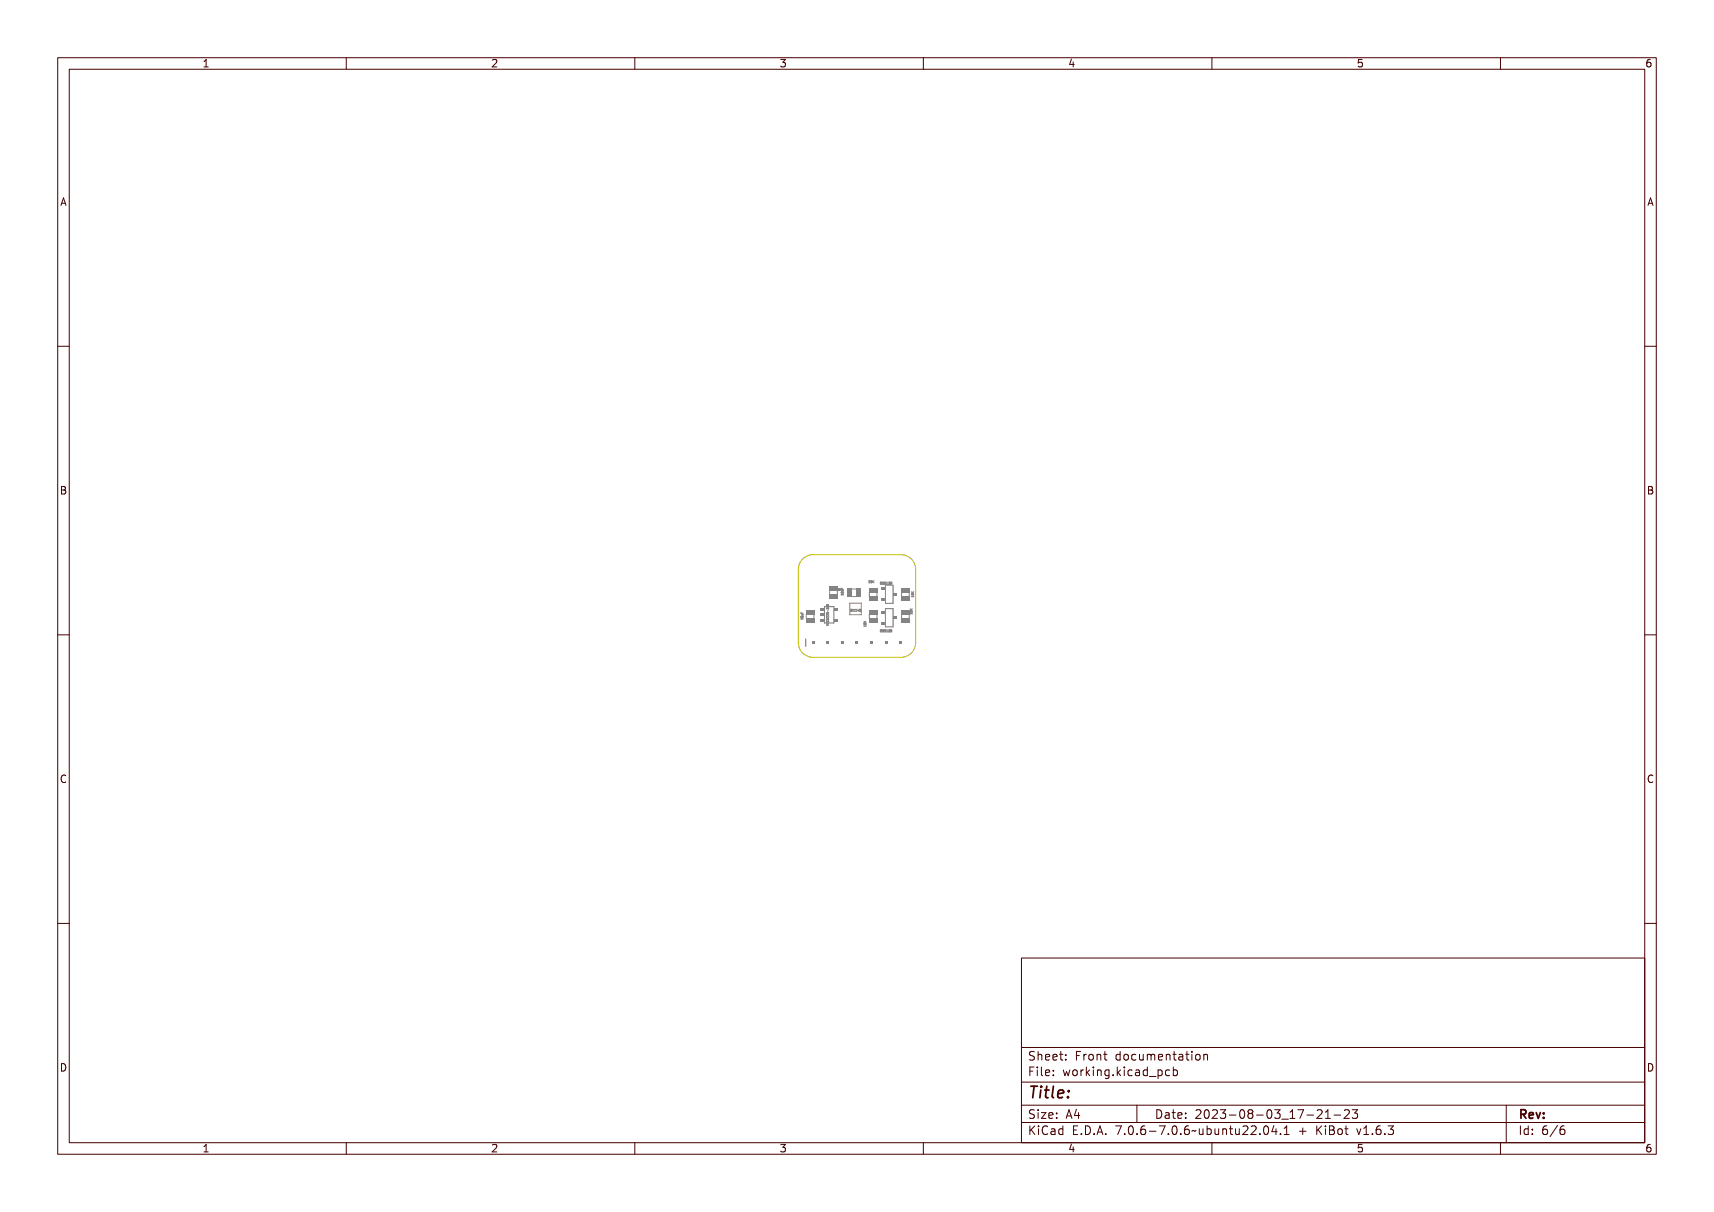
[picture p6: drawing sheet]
<svg xmlns="http://www.w3.org/2000/svg" width="297mm" height="210mm" viewBox="0 0 297 210" stroke-linecap="round" stroke-linejoin="round" font-family="sans-serif">
<defs><g id="words">
<text font-size="2.7" fill="#480000" x="178" y="190.3">Title:</text>
<g font-size="2" fill="#480000">
<text x="178" y="183.7">Sheet: Front documentation</text>
<text x="178" y="186.5">File: working.kicad_pcb</text>
<text x="178" y="193.9">Size: A4</text>
<text x="178" y="196.6">KiCad E.D.A. 7.0.6-7.0.6~ubuntu22.04.1 + KiBot v1.6.3</text>
<text x="200" y="193.9">Date: 2023-08-03_17-21-23</text>
<text x="263" y="196.6">Id: 6/6</text>
<text x="263" y="193.9">Rev:</text>
</g>
<g font-size="1.7" fill="#480000">
<text x="35" y="11.7">1</text>
<text x="85" y="11.7">2</text>
<text x="135" y="11.7">3</text>
<text x="185" y="11.7">4</text>
<text x="235" y="11.7">5</text>
<text x="285" y="11.7">6</text>
<text x="10.5" y="35.7">A</text>
<text x="285.5" y="35.7">A</text>
<text x="10.5" y="85.6">B</text>
<text x="285.5" y="85.6">B</text>
<text x="10.5" y="135.7">C</text>
<text x="285.5" y="135.7">C</text>
<text x="10.5" y="185.6">D</text>
<text x="285.5" y="185.6">D</text>
<text x="35" y="199.7">1</text>
<text x="85" y="199.7">2</text>
<text x="135" y="199.7">3</text>
<text x="185" y="199.7">4</text>
<text x="235" y="199.7">5</text>
<text x="285" y="199.7">6</text>
</g>
<g font-size=".5" fill="#848484">
<text x="150.7" y="101">10K</text>
<text x="152.4" y="101.3">BSS138</text>
<text x="139.2" y="107.2" transform="rotate(-90 139.2 107.2)">10uF</text>
<text x="143.6" y="107.9" transform="rotate(-90 143.6 107.9)">MIC5225-3.3</text>
<text x="145.1" y="102.3">10K</text>
<text x="146.1" y="103.2" transform="rotate(-90 146.1 103.2)">10uF</text>
<text x="147.5" y="105.9">SI1145</text>
<text x="158.1" y="106.3" transform="rotate(-90 158.1 106.3)">10K</text>
<text x="158.3" y="103.5" transform="rotate(-90 158.3 103.5)">10K</text>
<text x="150.1" y="108.4" transform="rotate(-90 150.1 108.4)">10K</text>
<text x="152.4" y="109.5">BSS138</text>
</g>
</g></defs>
<g fill="none" stroke="#848484" stroke-width=".17">
<path d="M138.8 107l.4-.1v.2h-.4zM138.8 106.1v.1l.2-.1v.1l.2 .1h-.4zM138.8 106.7l.3 .1zM138.9 107.3h.1M138.9 106.4h.3v.1l-.3 .1 .2-.1zM139.1 107.1v.2M143.2 108.1l.3 .1-.3 .1h.4M143.2 107.7h.4h-.3l.2 .1-.2 .1h.3h-.4l.2-.1zM143.2 107.4h.4v.2h-.4zM143.2 106.8l.1 .2a.16 .16 0 0 1 .2-.2 .16 .16 0 0 1 .1 .2l-.1-.1-.1 .1h-.2zM143.2 105.9l.1 .2a.16 .16 0 0 1 .2-.2 .16 .16 0 0 1 .1 .2l-.1-.1-.1 .1h-.2zM143.3 107.1l.1 .2 .1-.2a.17 .17 0 0 1-.1 .3 .17 .17 0 0 1-.1-.3z"/>
<path d="M143.3 106.5l.3 .2v-.2v.2l-.3-.1v.1zM143.3 106.2l.3 .2v-.2v.2l-.3-.1v.1zM143.3 105.4l.3-.1v.2l-.1-.1-.1 .1-.1-.1v.1zM143.3 104.8l.3-.1v.3l-.1-.2-.1 .1-.1-.1v.1zM143.5 105.7v.1zM143.5 105.1l.1 .1zM143.8 102.3v.8M144.9 102.3h.3M145 102.1h-.1M145.1 102.3v.8M145.1 102h.2v.3h-.1zM145.5 102l.1 .1-.1 .2z"/>
<path d="M145.7 102l.1 .1 .2-.1-.2 .1 .2 .2-.2-.2-.1 .2zM145.8 103h.3v.2h-.3zM145.8 102.1v.1l.2-.1v.1l.1 .1h-.3zM145.8 102.8h.3zM145.9 102.4h.2v.1l-.2 .1 .2-.1zM147.2 104.5h2v2h-2zM147.5 105.6h.2l-.1 .1a.14 .14 0 0 1 .1 .2 .14 .14 0 0 1-.2 0h.2zM147.8 105.6h.2v.3h-.2zM148.1 105.6h.2v.3h-.2zM148.4 105.6h.2v.3h-.2zM148.8 105.6l.1 .3h-.2zM148.8 105.6v.2h-.1z"/>
<path d="M149 105.6h.2h-.1a.16 .16 0 0 1 .1 .2 .16 .16 0 0 1-.2 .1l.2-.1h-.2zM149.7 108.2h.4v.2h-.4zM149.7 107.6l.2 .1 .2-.2-.2 .2 .2 .1h-.4h.2zM149.8 108h.3zM149.8 108.5v.1M150.1 108.4v.2M150.5 101h.2M150.6 100.7h-.1M150.7 100.7l.1-.1 .1 .4h-.2zM151.1 100.7v.3zM151.3 100.6v.2l.2-.2-.1 .2 .1 .2-.1-.2-.1 .2zM152.5 100.9h.2v.3l-.2 .1z"/>
<path d="M152.5 109.1l.2 .1v.3h-.2zM152.5 101.1l.1 .1h-.1zM152.5 100.9l.1 .1zM152.5 109.3l.1 .2h-.1zM152.5 109.2l.1 .1zM152.8 100.9h.2l-.2 .1a.14 .14 0 0 1 .2 .2 .14 .14 0 0 1-.2 0h.1zM152.8 109.2h.2l-.2 .1a.14 .14 0 0 1 .2 .1 .14 .14 0 0 1-.2 .1l.1-.1zM153.1 100.9h.2l-.2 .1a.14 .14 0 0 1 .2 .2 .14 .14 0 0 1-.2 0h.1zM153.1 109.2h.2l-.2 .1a.14 .14 0 0 1 .2 .1 .14 .14 0 0 1-.2 .1l.1-.1zM153.4 100.9h.1l.1 .4h-.2zM153.4 109.2l.1-.1 .1 .4h-.2zM153.7 100.9h.2l-.1 .4-.1-.1 .1-.1h-.1l.1-.1z"/>
<path d="M153.7 109.2h.2l-.1 .3h-.1l.1-.1-.1-.1 .1-.1zM154 100.9h.2l-.1 .4-.1-.1zM154 109.2h.2l-.1 .3h-.1zM154.3 101h.2M154.3 100.9h.2M154.3 109.3h.1M154.3 109.1l.2 .1M154.4 109.3h.1M154.4 109.3h-.1M154.5 109.3v.2h-.2M154.5 101v.2h-.2M154.5 100.9v.1"/>
<path d="M154.5 109.2h.1M154.5 101h.1M154.5 109.2v.1M157.7 106.1l.4-.1v.2h-.4zM157.7 105.4l.2 .1 .2-.1-.2 .2h.2h-.4h.2zM157.8 105.8h.3zM157.8 106.4h.1M158 103.4l.3-.1v.2h-.3zM158 102.7l.1 .1 .2-.1-.1 .1 .1 .1h-.3h.1zM158 103.1h.3zM158.1 106.2v.2"/>
<circle cx="139" cy="106.8" r=".17"/>
<circle cx="139" cy="106.8" r=".03"/>
<circle cx="145.5" cy="102.1" r=".17"/>
<circle cx="145.5" cy="102.1" r=".03"/>
<circle cx="145.9" cy="102.8" r=".17"/>
<circle cx="146" cy="102.8" r=".03"/>
<circle cx="149.9" cy="108" r=".17"/>
<circle cx="149.9" cy="108" r=".03"/>
<circle cx="151.1" cy="100.8" r=".17"/>
<circle cx="151.1" cy="100.8" r=".03"/>
<circle cx="154.1" cy="109.2" r=".06"/>
<circle cx="154.1" cy="101" r=".06"/>
<circle cx="154.1" cy="109.4" r=".07"/>
<circle cx="154.1" cy="101.2" r=".07"/>
<circle cx="157.9" cy="105.9" r=".17"/>
<circle cx="157.9" cy="105.8" r=".03"/>
<circle cx="158.1" cy="103.1" r=".17"/>
<circle cx="158.2" cy="103.1" r=".03"/>
</g>
<g fill="#848484">
<path d="M143.7 103.1h1.5v.7h-1.5z" fill-rule="evenodd"/>
<path d="M143.7 101.6h1.5v.8h-1.5z" fill-rule="evenodd"/>
</g>
<path d="M139.6 110.7v1.3" fill="none" stroke="#848484" stroke-width=".2"/>
<g fill="#848484">
<path d="M140.6 111.1h.5v.5h-.5z" fill-rule="evenodd"/>
<path d="M143.2 111.1h.5v.5h-.5z" fill-rule="evenodd"/>
<path d="M145.7 111.1h.5v.5h-.5z" fill-rule="evenodd"/>
<path d="M148.2 111.1h.6v.5h-.6z" fill-rule="evenodd"/>
<path d="M150.8 111.1h.5v.5h-.5z" fill-rule="evenodd"/>
<path d="M153.3 111.1h.5v.5h-.5z" fill-rule="evenodd"/>
<path d="M155.9 111.1h.5v.5h-.5z" fill-rule="evenodd"/>
</g>
<path d="M147.6 103.4h.8M147.6 102.1h.7" fill="none" stroke="#848484" stroke-width=".17"/>
<g fill="#848484">
<path d="M148.3 102h.8v1.4h-.8z" fill-rule="evenodd"/>
<path d="M146.9 102h.7v1.4h-.7z" fill-rule="evenodd"/>
</g>
<path d="M156.2 106.4v.8M157.5 106.4v.8" fill="none" stroke="#848484" stroke-width=".17"/>
<g fill="#848484">
<path d="M156.2 105.7h1.4v.7h-1.4z" fill-rule="evenodd"/>
<path d="M156.2 107.1h1.4v.8h-1.4z" fill-rule="evenodd"/>
</g>
<path d="M153.4 101.4h1.3v3.1h-1.3" fill="none" stroke="#848484" stroke-width=".2"/>
<path d="M153.4 101.4v3.1" fill="none" stroke="#848484" stroke-width=".17"/>
<g fill="#848484">
<path d="M152.8 101.8h.6v.5h-.6z" fill-rule="evenodd"/>
<path d="M154.8 102.7h.6v.5h-.6z" fill-rule="evenodd"/>
<path d="M152.8 103.7h.6v.4h-.6z" fill-rule="evenodd"/>
</g>
<path d="M156.2 102.6v.8M157.5 102.6v.8" fill="none" stroke="#848484" stroke-width=".17"/>
<g fill="#848484">
<path d="M156.2 101.9h1.4v.7h-1.4z" fill-rule="evenodd"/>
<path d="M156.2 103.3h1.4v.8h-1.4z" fill-rule="evenodd"/>
</g>
<path d="M142.9 105.1h1.6v2.8h-1.6z" fill="none" stroke="#848484" stroke-width=".2"/>
<g fill="#848484">
<path d="M144.5 105.3h.7v.5h-.7z" fill-rule="evenodd"/>
<path d="M142.2 105.3h.6v.5h-.6z" fill-rule="evenodd"/>
<path d="M142.2 106.3h.6v.5h-.6z" fill-rule="evenodd"/>
<path d="M144.5 107.2h.7v.5h-.7z" fill-rule="evenodd"/>
<path d="M142.2 107.2h.6v.5h-.6z" fill-rule="evenodd"/>
</g>
<path d="M139.7 106.4v.8M141 106.4v.7" fill="none" stroke="#848484" stroke-width=".17"/>
<g fill="#848484">
<path d="M139.6 107.1h1.5v.8h-1.5z" fill-rule="evenodd"/>
<path d="M139.6 105.7h1.5v.7h-1.5z" fill-rule="evenodd"/>
</g>
<path d="M153.4 105.5h1.3v3.1h-1.3" fill="none" stroke="#848484" stroke-width=".2"/>
<path d="M153.4 105.5v3.1" fill="none" stroke="#848484" stroke-width=".17"/>
<g fill="#848484">
<path d="M152.8 105.9h.6v.4h-.6z" fill-rule="evenodd"/>
<path d="M154.8 106.8h.6v.5h-.6z" fill-rule="evenodd"/>
<path d="M152.8 107.7h.6v.5h-.6z" fill-rule="evenodd"/>
</g>
<path d="M150.6 106.4v.8M152 106.4v.8" fill="none" stroke="#848484" stroke-width=".17"/>
<g fill="#848484">
<path d="M150.6 105.7h1.4v.7h-1.4z" fill-rule="evenodd"/>
<path d="M150.6 107.1h1.4v.8h-1.4z" fill-rule="evenodd"/>
</g>
<path d="M150.6 102.6v.8M152 102.6v.7" fill="none" stroke="#848484" stroke-width=".17"/>
<g fill="#848484">
<path d="M150.6 103.3h1.4v.8h-1.4z" fill-rule="evenodd"/>
<path d="M150.6 101.9h1.4v.7h-1.4z" fill-rule="evenodd"/>
</g>
<path d="M138.9 97.1a2.54 2.54 0 0 1 2-1h15.2a2.54 2.54 0 0 1 2.6 2.6v12.7a2.54 2.54 0 0 1-2.6 2.5h-15.2a2.54 2.54 0 0 1-2.6-2.5v-12.7l.1-.6z" fill="none" stroke="#c2c200" stroke-width=".17"/>
<g fill="none" stroke="#480000" stroke-width=".17">
<path d="M10 10h277v190h-277zM12 12h273v186h-273zM60 10v2M110 10v2M160 10v2M210 10v2M260 10v2M10 60h2M285 60h2M10 110h2M285 110h2M10 160h2"/>
<path d="M285 160h2M177 166h108v32h-108zM60 198v2M110 198v2M160 198v2M177 181.5h108M177 187.5h108M177 191.5h108M177 194.5h108M178.1 195.2h.2v.6l.6-.6h.3l-.6 .6 .6 .8h-.2l-.5-.7-.2 .2v.5h-.2zM178.2 185h.9v.2h-.7v.4h.6v.2h-.6v.7h-.2zM178.3 182.4l.5-.1h.2v.2a.31 .31 0 0 0-.5-.1 .31 .31 0 0 0 0 .5 .5 .5 0 0 1 .6 .6 .5 .5 0 0 1-.8 .2l-.1-.2a.34 .34 0 0 0 .4 .1 .34 .34 0 0 0 .1-.5 .47 .47 0 0 1-.5-.2 .47 .47 0 0 1 .1-.5z"/>
<path d="M178.3 192.5l.5-.1h.2v.2a.31 .31 0 0 0-.5-.1 .31 .31 0 0 0 0 .5 .5 .5 0 0 1 .6 .6 .5 .5 0 0 1-.8 .2l-.1-.2a.34 .34 0 0 0 .4 .1 .34 .34 0 0 0 .1-.5 .47 .47 0 0 1-.5-.2 .47 .47 0 0 1 .1-.5zM179.4 182.2h.2v.6a.35 .35 0 0 1 .4-.1 .35 .35 0 0 1 .2 .4v.6h-.2v-.8h-.4v.8h-.2zM179.5 185.4h.4v.9h.4v.2h-.9v-.2h.3v-.8h-.2zM179.5 192.8h.4v.9h.4v.1h-.9v-.1h.3v-.8h-.2zM179.5 195.6h.4v.9h.4v.1h-.9v-.1h.3v-.8h-.2zM179.7 184.9h.2v.3h-.2zM179.7 192.3h.2v.3h-.2zM179.7 195.1h.2v.3h-.2zM180.6 184.9h.4v1.3l.4 .1v.2l-.5-.2v-1.2h-.3zM180.6 192.8h.8v.1l-.6 .8h.6v.1h-.8v-.1l.6-.8h-.6zM180.7 182.8a.49 .49 0 0 1 .6-.1 .49 .49 0 0 1 .2 .5h-.8a.42 .42 0 0 0 .3 .4 .42 .42 0 0 0 .4-.1v.2a.6 .6 0 0 1-.8-.1 .6 .6 0 0 1 .1-.8zM180.7 195.4l.5-.2h.3v.2a.43 .43 0 0 0-.6 0 .43 .43 0 0 0-.2 .5 .43 .43 0 0 0 .2 .5 .43 .43 0 0 0 .6 0v.2a.66 .66 0 0 1-.8-.1 .66 .66 0 0 1-.1-.8z"/>
<path d="M180.8 182.9l.4-.1 .1 .3h-.6zM181.8 195.6h.2a.45 .45 0 0 1 .5 0 .45 .45 0 0 1 .1 .4v.6h-.1v-.1a.38 .38 0 0 1-.5 .2 .38 .38 0 0 1-.2-.5 .38 .38 0 0 1 .4-.2h.3a.35 .35 0 0 0-.3-.4 .35 .35 0 0 0-.4 .2zM181.9 182.8a.49 .49 0 0 1 .6-.1 .49 .49 0 0 1 .2 .5h-.8a.42 .42 0 0 0 .3 .4 .42 .42 0 0 0 .5-.1v.2a.6 .6 0 0 1-.9-.1 .6 .6 0 0 1 .1-.8zM181.9 185.5a.49 .49 0 0 1 .6-.1 .49 .49 0 0 1 .2 .5h-.8a.42 .42 0 0 0 .3 .4 .42 .42 0 0 0 .5-.1v.2a.6 .6 0 0 1-.9-.1 .6 .6 0 0 1 .1-.8zM181.9 192.9a.49 .49 0 0 1 .6-.1 .49 .49 0 0 1 .2 .5h-.8a.42 .42 0 0 0 .3 .4 .42 .42 0 0 0 .5-.1v.2a.6 .6 0 0 1-.9-.1 .6 .6 0 0 1 .1-.8zM182 196.2l.5-.1a.31 .31 0 0 1-.2 .4 .31 .31 0 0 1-.4-.1zM182 182.9l.4-.1 .1 .3h-.6zM182 185.6l.4-.1 .1 .3h-.6zM182 193l.4-.1 .1 .3h-.6zM183 195.7l.4-.2 .2 .2v-.6h.2v1.5h-.2v-.1a.42 .42 0 0 1-.5 .1 .42 .42 0 0 1-.2-.5zM183.2 195.8l.1-.1a.4 .4 0 0 1 .3 .4 .4 .4 0 0 1-.3 .4l-.2-.2zM183.2 182.3h.2v.4h.4v.1h-.4l.1 .8h.3v.1h-.2a.3 .3 0 0 1-.4-.3v-.6h-.3v-.1h.3z"/>
<path d="M183.3 185.4h.2v.3h-.2zM183.3 186.2h.2v.3h-.2zM183.3 192.8h.2v.3h-.2zM183.3 193.6h.2v.2h-.2zM184.5 182.7h.2v.3h-.2zM184.5 183.5h.2v.2h-.2zM185.2 185.4h.2l.2 .8 .1-.5h.2l.2 .5 .1-.8h.2l-.2 1.1h-.2l-.2-.7-.2 .7h-.1zM185.4 195.2h.9v.2h-.7v.4h.6v.2h-.6v.5h.7v.1h-.9zM185.7 192.4h.2l.5 1.4h-.2l-.1-.3h-.5l-.1 .3h-.2zM185.8 192.6l.2 .7h-.4zM186.6 182.3h.9v.2h-.7v.4h.6v.2h-.6v.6h-.2zM186.7 185.5a.52 .52 0 0 1 .8 .4 .52 .52 0 0 1-.8 .4l-.1-.4z"/>
<path d="M186.8 185.6l.1-.1a.39 .39 0 0 1 .4 .4 .39 .39 0 0 1-.4 .4l-.1-.2zM186.9 196.4h.2v.2h-.2zM187.1 192.4h.2v.9h.2v.2h-.2v.3h-.2v-.3h-.6v-.2zM187.1 192.6v.7h-.4zM187.8 195.2a.76 .76 0 0 1 .9 .7 .76 .76 0 0 1-.9 .7zM188 195.4a.57 .57 0 0 1 .5 .5 .57 .57 0 0 1-.5 .6zM188 182.7h.2v.2a.3 .3 0 0 1 .3-.3 .3 .3 0 0 1 .3 .3 .37 .37 0 0 0-.5-.1 .37 .37 0 0 0-.1 .4v.5h-.2zM188 185.4h.2v.2a.3 .3 0 0 1 .3-.3 .3 .3 0 0 1 .3 .3 .37 .37 0 0 0-.5-.1 .37 .37 0 0 0-.1 .4v.6h-.2zM189.1 184.9h.1v.9l.5-.4h.2l-.4 .4 .5 .7h-.2l-.4-.6-.2 .1v.5h-.1zM189.1 182.8a.52 .52 0 0 1 .8 .4 .52 .52 0 0 1-.8 .4l-.1-.4zM189.2 182.9l.1-.1a.39 .39 0 0 1 .4 .4 .39 .39 0 0 1-.4 .4l-.1-.2zM189.3 196.4h.3v.2h-.3z"/>
<path d="M190.2 182.7h.2v.1a.35 .35 0 0 1 .4-.1 .35 .35 0 0 1 .3 .4v.6h-.2l-.1-.8h-.3l-.1 .8h-.2zM190.3 185.4h.4v.9h.4v.2h-.9v-.2h.4v-.8h-.3zM190.5 195.2h.3l.4 1.4h-.2l-.1-.3h-.5l-.1 .3h-.2zM190.6 184.9h.1v.3h-.1zM190.6 195.4l.2 .7h-.4zM191.4 185.4h.2v.1a.35 .35 0 0 1 .4-.1 .35 .35 0 0 1 .3 .4v.7h-.2l-.1-.9h-.3l-.1 .9h-.2zM191.7 182.3h.1v.4h.4v.1h-.4l.1 .8h.3v.1h-.2a.3 .3 0 0 1-.3-.3v-.6h-.3v-.1h.3zM191.7 196.4h.3v.2h-.3zM192.7 185.5l.3-.2 .3 .2v-.1h.2v1a.53 .53 0 0 1-.8 .4v-.2a.36 .36 0 0 0 .4 .1 .36 .36 0 0 0 .2-.4l-.1 .1a.53 .53 0 0 1-.7-.3 .53 .53 0 0 1 .2-.6zM192.8 185.6l.1-.1a.39 .39 0 0 1 .4 .4 .39 .39 0 0 1-.4 .4l-.1-.2zM193.8 195.2h.9l-.5 1.4h-.2l.5-1.2h-.7zM193.9 182.8l.3-.2 .3 .2v-.6h.2v1.5h-.2v-.1a.42 .42 0 0 1-.6 .1 .42 .42 0 0 1-.1-.5z"/>
<path d="M194.1 182.8a.4 .4 0 0 1 .4 .4 .4 .4 0 0 1-.4 .4l-.2-.4zM194.1 186.2h.3v.3h-.3zM195.1 184.9h.2v.9l.4-.4h.3l-.5 .4 .5 .7h-.2l-.4-.6-.1 .1v.5h-.2zM195.1 182.8a.52 .52 0 0 1 .8 .4 .52 .52 0 0 1-.8 .4l-.1-.4zM195.2 182.9l.1-.1a.39 .39 0 0 1 .4 .4 .39 .39 0 0 1-.4 .4l-.1-.2zM195.3 196.4h.3v.2h-.3zM196.3 185.4h.5v.9h.3v.2h-.9v-.2h.4v-.8h-.3zM196.3 195.4a.5 .5 0 0 1 .7-.1 .5 .5 0 0 1 .1 .6 .52 .52 0 0 1-.4 .8 .52 .52 0 0 1-.5-.8zM196.4 182.8a.39 .39 0 0 1 .4-.2 .39 .39 0 0 1 .3 .3 .4 .4 0 0 0-.6 0 .4 .4 0 0 0 0 .6 .4 .4 0 0 0 .6 0 .41 .41 0 0 1-.4 .3 .41 .41 0 0 1-.4-.3v-.5zM196.5 195.4a.57 .57 0 0 1 .4 .9l-.3 .2a.86 .86 0 0 1-.1-1.1zM196.6 184.9h.2v.3h-.2zM197 191.5v3"/>
<path d="M197.4 182.7h.2v.8l.2 .1 .3-.2v-.7h.2v1h-.2v-.1a.35 .35 0 0 1-.4 .2 .35 .35 0 0 1-.3-.5zM197.6 185.5a.39 .39 0 0 1 .4-.2 .39 .39 0 0 1 .3 .3 .4 .4 0 0 0-.6 0 .4 .4 0 0 0 0 .6 .4 .4 0 0 0 .6 0 .41 .41 0 0 1-.4 .3 .41 .41 0 0 1-.4-.3v-.5zM197.7 196.4h.3v.2h-.3zM198.6 182.7h.1l.2-.1a.22 .22 0 0 0 .2 .2 .22 .22 0 0 0 .2-.2l.2 .3 .1 .8h-.2v-.8l-.1-.1-.2 .1v.8h-.1v-.8l-.2-.1-.1 .1v.8h-.1zM198.7 185.4h.1a.45 .45 0 0 1 .5 0 .45 .45 0 0 1 .2 .4v.7h-.2v-.2a.38 .38 0 0 1-.5 .2 .38 .38 0 0 1-.2-.5 .38 .38 0 0 1 .5-.2h.2a.35 .35 0 0 0-.3-.4 .35 .35 0 0 0-.3 .2zM198.7 195.4l.5-.2h.2v.2a.43 .43 0 0 0-.5 0 .43 .43 0 0 0-.1 .5 .48 .48 0 0 1 .7 0 .48 .48 0 0 1-.1 .7 .48 .48 0 0 1-.7-.1l-.1-.6zM198.8 186l.5-.1a.31 .31 0 0 1-.1 .4 .31 .31 0 0 1-.4-.1zM198.9 195.9a.29 .29 0 0 1 .4 .1 .29 .29 0 0 1-.1 .4 .29 .29 0 0 1-.4-.1zM199.9 185.5l.3-.2 .3 .2v-.6h.2v1.6h-.2v-.2a.42 .42 0 0 1-.5 .1 .42 .42 0 0 1-.2-.5zM199.9 182.8a.49 .49 0 0 1 .6-.1 .49 .49 0 0 1 .2 .5h-.7a.42 .42 0 0 0 .2 .4 .42 .42 0 0 0 .5-.1v.2a.6 .6 0 0 1-.8-.1 .6 .6 0 0 1 0-.8zM200 196h.5v.2h-.5zM200 185.6l.1-.1a.39 .39 0 0 1 .4 .4 .39 .39 0 0 1-.4 .4l-.1-.2z"/>
<path d="M200.1 182.9l.3-.1 .2 .3h-.6zM200.1 192.4a.76 .76 0 0 1 1 .7 .76 .76 0 0 1-1 .7zM200.3 192.6a.57 .57 0 0 1 .6 .5 .57 .57 0 0 1-.6 .6zM200.9 186.8l1.2 .1zM201 195.2h.9l-.5 1.4h-.2l.5-1.2h-.7zM201.1 182.7h.1v.1a.35 .35 0 0 1 .5-.1 .35 .35 0 0 1 .2 .4v.6h-.2v-.8h-.4l-.1 .8h-.1zM201.4 192.8h.2a.45 .45 0 0 1 .5 0 .45 .45 0 0 1 .1 .4v.6h-.1v-.1a.38 .38 0 0 1-.5 .2 .38 .38 0 0 1-.2-.5 .38 .38 0 0 1 .4-.2h.3a.35 .35 0 0 0-.3-.4 .35 .35 0 0 0-.4 .2zM201.6 193.4l.5-.1a.31 .31 0 0 1-.2 .4 .31 .31 0 0 1-.4-.1zM202.2 185.4h.2v.1a.46 .46 0 0 1 .6 0 .46 .46 0 0 1 .1 .6 .39 .39 0 0 1-.2 .4 .39 .39 0 0 1-.5-.2v.6h-.2zM202.5 182.3h.2v.4h.4v.1h-.4v.8h.4v.1h-.2a.3 .3 0 0 1-.4-.3v-.6h-.3v-.1h.3zM202.5 185.6l.1-.1a.4 .4 0 0 1 .4 .4 .4 .4 0 0 1-.4 .4l-.2-.2zM202.5 196.4h.3v.2h-.3z"/>
<path d="M202.8 192.4h.2v.4h.4v.1h-.4l.1 .8h.3v.1h-.2a.3 .3 0 0 1-.4-.3v-.6h-.3v-.1h.3zM203.5 182.7h.2a.45 .45 0 0 1 .4 0 .45 .45 0 0 1 .2 .4v.6h-.2v-.1a.38 .38 0 0 1-.5 .2 .38 .38 0 0 1-.2-.5 .38 .38 0 0 1 .5-.2h.2a.35 .35 0 0 0-.2-.4 .35 .35 0 0 0-.4 .2zM203.5 195.4a.5 .5 0 0 1 .7-.1 .5 .5 0 0 1 .1 .6 .52 .52 0 0 1-.4 .8 .52 .52 0 0 1-.5-.8zM203.6 185.5a.39 .39 0 0 1 .4-.2 .39 .39 0 0 1 .3 .3 .4 .4 0 0 0-.5 0 .4 .4 0 0 0 0 .6 .4 .4 0 0 0 .5 0 .41 .41 0 0 1-.4 .3 .41 .41 0 0 1-.4-.3v-.5zM203.7 183.3l.4-.1a.31 .31 0 0 1-.1 .4 .31 .31 0 0 1-.4-.1zM203.7 195.4a.57 .57 0 0 1 .4 .9l-.2 .2a.86 .86 0 0 1-.2-1.1zM203.9 192.9a.49 .49 0 0 1 .6-.1 .49 .49 0 0 1 .2 .5h-.8a.42 .42 0 0 0 .3 .4 .42 .42 0 0 0 .5-.1v.2a.6 .6 0 0 1-.9-.1 .6 .6 0 0 1 .1-.8zM204 193l.4-.1 .1 .3h-.6zM204.7 184.9h.1v.6a.45 .45 0 0 1 .7 0 .45 .45 0 0 1 0 .6 .39 .39 0 0 1-.2 .4 .39 .39 0 0 1-.5-.2v.2h-.1zM204.9 182.3h.2v.4h.4v.1h-.4v.8h.4v.1h-.2a.3 .3 0 0 1-.4-.3v-.6h-.3v-.1h.3zM204.9 185.6l.1-.1a.39 .39 0 0 1 .4 .4 .39 .39 0 0 1-.4 .4l-.1-.2zM204.9 196.4h.3v.2h-.3z"/>
<path d="M205.3 192.8h.2v.3h-.2zM205.3 193.6h.2v.2h-.2zM205.9 182.7h.5v.9h.3v.1h-.9v-.1h.4v-.8h-.3zM205.9 195.4l.5-.2h.2v.2a.43 .43 0 0 0-.5 0 .43 .43 0 0 0-.1 .5 .48 .48 0 0 1 .7 0 .48 .48 0 0 1-.1 .7 .48 .48 0 0 1-.7-.1l-.1-.6zM206.1 195.9a.29 .29 0 0 1 .4 .1 .29 .29 0 0 1-.1 .4 .29 .29 0 0 1-.4-.1zM206.2 182.2h.2v.3h-.2zM207 196l.3-.1 .5 .1 .2-.1a.38 .38 0 0 1-.7 .2l-.3 .1zM207.1 182.8a.52 .52 0 0 1 .8 .4 .52 .52 0 0 1-.8 .4l-.1-.4zM207.3 182.9l.1-.1a.39 .39 0 0 1 .4 .4 .39 .39 0 0 1-.4 .4l-.2-.2zM207.4 192.5a.53 .53 0 0 1 .8 .1 .53 .53 0 0 1-.3 .7l-.3 .4h.7v.1h-.9v-.1l.3-.4a.49 .49 0 0 0 .2-.7l-.5 .1zM208.3 182.7h.1v.1a.35 .35 0 0 1 .5-.1 .35 .35 0 0 1 .2 .4v.6h-.2v-.8h-.4l-.1 .8h-.1zM208.3 195.6h.1l.1 .8 .2 .1 .2-.2v-.7h.2v1h-.2v-.1a.35 .35 0 0 1-.4 .2 .35 .35 0 0 1-.2-.5z"/>
<path d="M208.7 192.6a.5 .5 0 0 1 .6-.1 .5 .5 0 0 1 .2 .6 .52 .52 0 0 1-.5 .8 .52 .52 0 0 1-.4-.8zM208.9 192.6a.57 .57 0 0 1 .4 .9l-.3 .2a.86 .86 0 0 1-.1-1.1zM209.5 195.1h.2v.6a.45 .45 0 0 1 .6-.1 .45 .45 0 0 1 .1 .7 .39 .39 0 0 1-.3 .4 .39 .39 0 0 1-.4-.2v.1h-.2zM209.7 195.8l.1-.1a.4 .4 0 0 1 .4 .4 .4 .4 0 0 1-.4 .4l-.1-.2zM209.8 192.5a.53 .53 0 0 1 .8 .1 .53 .53 0 0 1-.3 .7l-.3 .4h.7v.1h-.9v-.1l.3-.4a.49 .49 0 0 0 .2-.7l-.5 .1zM210 198v2M210.7 195.6h.2v.8l.2 .1 .2-.2v-.7h.2v1h-.2v-.1a.35 .35 0 0 1-.4 .2 .35 .35 0 0 1-.2-.5zM211 192.4a.46 .46 0 0 1 .6 0 .46 .46 0 0 1 .1 .6l-.1 .1a.45 .45 0 0 1 .2 .6 .45 .45 0 0 1-.6 .2l-.2-.1v-.2a.35 .35 0 0 0 .5 .1 .35 .35 0 0 0 0-.5h-.3v-.2a.28 .28 0 0 0 .4-.1 .28 .28 0 0 0 0-.3 .28 .28 0 0 0-.4 0h-.2zM211.9 195.6h.2v.1a.35 .35 0 0 1 .4-.1 .35 .35 0 0 1 .2 .4v.6h-.2v-.8h-.4v.8h-.2zM212.4 193.2h.5v.2h-.5zM213.3 195.2h.2v.4h.4v.1h-.4v.8h.4v.1h-.2a.3 .3 0 0 1-.4-.3v-.6h-.3v-.1h.3zM213.5 192.6a.5 .5 0 0 1 .6-.1 .5 .5 0 0 1 .2 .6 .52 .52 0 0 1-.5 .8 .52 .52 0 0 1-.4-.8z"/>
<path d="M213.7 192.6a.57 .57 0 0 1 .4 .9l-.3 .2a.86 .86 0 0 1-.1-1.1zM214.3 195.6h.2v.8l.2 .1 .2-.2v-.7h.2v1h-.2v-.1a.35 .35 0 0 1-.4 .2 .35 .35 0 0 1-.2-.5zM214.7 192.5a.41 .41 0 0 1 .7-.1 .41 .41 0 0 1-.2 .7 .42 .42 0 0 1 .2 .6 .42 .42 0 0 1-.7 0 .42 .42 0 0 1 .2-.6l-.3-.2zM215.5 195.3a.53 .53 0 0 1 .8 .1 .53 .53 0 0 1-.3 .7l-.3 .4h.6v.1h-.9v-.1l.4-.4a.49 .49 0 0 0 .2-.8l-.5 .2zM216 193.2h.5v.2h-.5zM216.7 195.3a.53 .53 0 0 1 .8 .1 .53 .53 0 0 1-.3 .7l-.3 .4h.6v.1h-.9v-.1l.4-.4a.49 .49 0 0 0 .2-.8l-.5 .2zM217.1 192.6a.5 .5 0 0 1 .7-.1 .5 .5 0 0 1 .1 .6 .52 .52 0 0 1-.5 .8 .52 .52 0 0 1-.4-.8zM217.3 192.6a.57 .57 0 0 1 .4 .9l-.3 .2a.86 .86 0 0 1-.1-1.1zM218.2 196.4h.2v.2h-.2zM218.2 192.4a.46 .46 0 0 1 .6 0 .46 .46 0 0 1 .1 .6l-.1 .1a.45 .45 0 0 1 .2 .6 .45 .45 0 0 1-.6 .2l-.2-.1v-.2a.35 .35 0 0 0 .5 .1 .35 .35 0 0 0 0-.5h-.3v-.2a.28 .28 0 0 0 .4-.1 .28 .28 0 0 0 0-.3 .28 .28 0 0 0-.4 0h-.2zM219.2 195.4a.5 .5 0 0 1 .6-.1 .5 .5 0 0 1 .2 .6 .52 .52 0 0 1-.5 .8 .52 .52 0 0 1-.5-.8zM219.2 194.2l1.3 .1z"/>
<path d="M219.4 195.4a.57 .57 0 0 1 .3 .9l-.2 .2a.86 .86 0 0 1-.1-1.1zM220.7 192.5l.5-.1v1.3h.3v.1h-.8v-.1h.3v-1.1h-.3zM220.8 195.2h.2v.9h.2v.2h-.2v.3h-.2v-.3h-.6v-.2zM220.8 195.4v.7h-.4zM221.8 196.4h.2v.2h-.2zM221.8 192.4h.9l-.5 1.4h-.2l.5-1.2h-.7zM222.8 195.3l.5-.1v1.3h.3v.1h-.8v-.1h.3v-1.1h-.3zM223.2 193.2h.5v.2h-.5zM224.2 192.5a.53 .53 0 0 1 .8 .1 .53 .53 0 0 1-.3 .7l-.3 .4h.7v.1h-.9v-.1l.3-.4a.49 .49 0 0 0 .2-.7l-.5 .1zM225.4 195.5h.2v.4h.4v.2h-.4v.4h-.2v-.4h-.4v-.2h.4zM225.5 192.5l.5-.1v1.3h.3v.1h-.8v-.1h.3v-1.1h-.3zM226.8 193.2h.5v.2h-.5z"/>
<path d="M227.5 195.2h.2v.6l.6-.6h.2l-.6 .6 .6 .8h-.2l-.5-.7-.1 .2v.5h-.2zM227.8 192.5a.53 .53 0 0 1 .8 .1 .53 .53 0 0 1-.2 .7l-.4 .4h.7v.1h-.9v-.1l.3-.4a.49 .49 0 0 0 .2-.7l-.5 .1zM228.8 195.6h.4v.9h.4v.1h-.9v-.1h.4v-.8h-.3zM229.1 192.4a.46 .46 0 0 1 .6 0 .46 .46 0 0 1 0 .6l-.1 .1a.45 .45 0 0 1 .3 .6 .45 .45 0 0 1-.7 .2l-.2-.1v-.2a.35 .35 0 0 0 .5 .1 .35 .35 0 0 0 0-.5h-.2v-.2a.28 .28 0 0 0 .3-.1 .28 .28 0 0 0 0-.3 .28 .28 0 0 0-.4 0h-.1zM229.1 195.1h.1v.3h-.1zM229.9 195.2h.4a.35 .35 0 0 1 .5 .2 .35 .35 0 0 1-.3 .5 .41 .41 0 0 1 .3 .5 .41 .41 0 0 1-.5 .2h-.4zM230.1 196h.2a.27 .27 0 0 1 .3 .2 .27 .27 0 0 1-.3 .3h-.2zM230.1 195.4h.2a.23 .23 0 0 1 .3 .2 .23 .23 0 0 1-.3 .2h-.2zM231.2 193.2h1.1M231.2 195.7a.52 .52 0 0 1 .8 .4 .52 .52 0 0 1-.8 .4l-.1-.4zM231.3 195.8l.1-.1a.39 .39 0 0 1 .4 .4 .39 .39 0 0 1-.4 .4l-.1-.2zM232.6 195.2h.1v.4h.4v.1h-.4l.1 .8h.3v.1h-.2a.3 .3 0 0 1-.3-.3v-.6h-.3v-.1h.3z"/>
<path d="M233 192.4l.2-.1h.3l.2 .1 .1 .3-.1 .2-.8 .9h.9M234.3 192.3h.9l-.5 .6 .5 .1v.6l-.2 .2h-.5l-.2-.2M234.6 195.6h.2l.3 .9 .4-.9h.2l-.4 1h-.3zM236 195.3l.5-.1v1.3h.3v.1h-.8v-.1h.3v-1.1h-.3zM237.4 196.4h.3v.2h-.3zM238.4 195.4l.5-.2h.2v.2a.43 .43 0 0 0-.5 0 .43 .43 0 0 0-.1 .5 .48 .48 0 0 1 .7 0 .48 .48 0 0 1-.1 .7 .48 .48 0 0 1-.7-.1l-.1-.6zM238.6 195.9a.29 .29 0 0 1 .4 .1 .29 .29 0 0 1-.1 .4 .29 .29 0 0 1-.4-.1zM239.8 196.4h.3v.2h-.3zM240.7 195.2a.46 .46 0 0 1 .6 0 .46 .46 0 0 1 .1 .6l-.1 .1a.45 .45 0 0 1 .2 .6 .45 .45 0 0 1-.6 .2l-.2-.1v-.2a.35 .35 0 0 0 .5 .1 .35 .35 0 0 0 0-.5l-.3-.1v-.1a.28 .28 0 0 0 .4-.1 .28 .28 0 0 0 0-.3 .28 .28 0 0 0-.4 0h-.2zM260 198v2M261 191.5v6.5M263.2 195.2h.8v.2h-.3v1.1h.3v.1h-.8v-.1h.3v-1.1h-.3z"/>
<path d="M264.4 195.7l.3-.2 .3 .2v-.6h.2v1.5h-.2v-.1a.42 .42 0 0 1-.5 .1 .42 .42 0 0 1-.2-.5zM264.6 195.8l.1-.1a.4 .4 0 0 1 .3 .4 .4 .4 0 0 1-.3 .4l-.2-.2zM265.9 195.6h.2v.3h-.2zM265.9 196.4h.2v.2h-.2zM268.1 195.4l.5-.2h.2v.2a.43 .43 0 0 0-.5 0 .43 .43 0 0 0-.2 .5 .48 .48 0 0 1 .7 0 .48 .48 0 0 1-.1 .7 .48 .48 0 0 1-.6-.1l-.2-.6zM268.2 195.9a.29 .29 0 0 1 .4 .1 .29 .29 0 0 1 0 .4 .29 .29 0 0 1-.4-.1zM269.9 195.2h.2l-.8 1.6h-.2zM270.5 195.4l.5-.2h.2v.2a.43 .43 0 0 0-.5 0 .43 .43 0 0 0-.2 .5 .48 .48 0 0 1 .7 0 .48 .48 0 0 1 0 .7 .48 .48 0 0 1-.7-.1l-.1-.6zM270.6 195.9a.29 .29 0 0 1 .4 .1 .29 .29 0 0 1 0 .4 .29 .29 0 0 1-.4-.1z"/>
<circle cx="196.7" cy="195.9" r=".13"/>
<circle cx="203.9" cy="195.9" r=".13"/>
<circle cx="209" cy="193.1" r=".13"/>
<circle cx="213.8" cy="193.1" r=".13"/>
<circle cx="215" cy="193.4" r=".29"/>
<circle cx="215" cy="192.8" r=".25"/>
<circle cx="217.4" cy="193.1" r=".13"/>
<circle cx="219.5" cy="195.9" r=".13"/>
</g>
<g fill="none" stroke="#480000" stroke-width=".3">
<path d="M178.1 188.4h1.4v.2h-.6v1.7h-.2v-1.7h-.6zM179.9 188.8h.7v1.3h.4v.2h-1.2v-.2h.5v-1.1h-.4zM180.3 188.3h.3v.3h-.3zM181.8 188.4h.2v.4h.6v.2h-.6v1l.2 .1h.4v.2a.55 .55 0 0 1-.8-.5v-.8h-.4v-.2h.4zM183 188.3h.6l.1 1.6 .1 .2h.4v.2a.54 .54 0 0 1-.8-.5v-1.4h-.4zM184.8 189a.65 .65 0 0 1 .8-.1 .65 .65 0 0 1 .3 .7h-1.1a.56 .56 0 0 0 .4 .5 .56 .56 0 0 0 .6-.1v.2a.81 .81 0 0 1-1.1-.1 .81 .81 0 0 1 .1-1.1zM185 189.1l.3-.1a.37 .37 0 0 1 .3 .4h-.8zM186.7 188.9h.3v.4h-.3zM186.7 189.9h.3v.4h-.3zM263.1 192.4a.73 .73 0 0 1 .9 .2v.3l-.3 .3 .5 .6h-.2l-.3-.4-.2-.2h-.2v.6h-.2zM263.3 192.6h.2a.26 .26 0 0 1 .3 .2 .26 .26 0 0 1-.2 .3h-.3zM264.5 192.9a.49 .49 0 0 1 .6-.1 .49 .49 0 0 1 .2 .5h-.8a.42 .42 0 0 0 .3 .4 .42 .42 0 0 0 .4-.1v.2a.6 .6 0 0 1-.8-.1 .6 .6 0 0 1 .1-.8z"/>
<path d="M264.6 193l.3-.1 .2 .3h-.6zM265.5 192.8h.2l.3 .9 .3-.9h.2l-.4 1h-.2zM267.1 192.8h.2v.3h-.2zM267.1 193.6h.2v.2h-.2z"/>
</g>
<use href="#words"/>
</svg>
